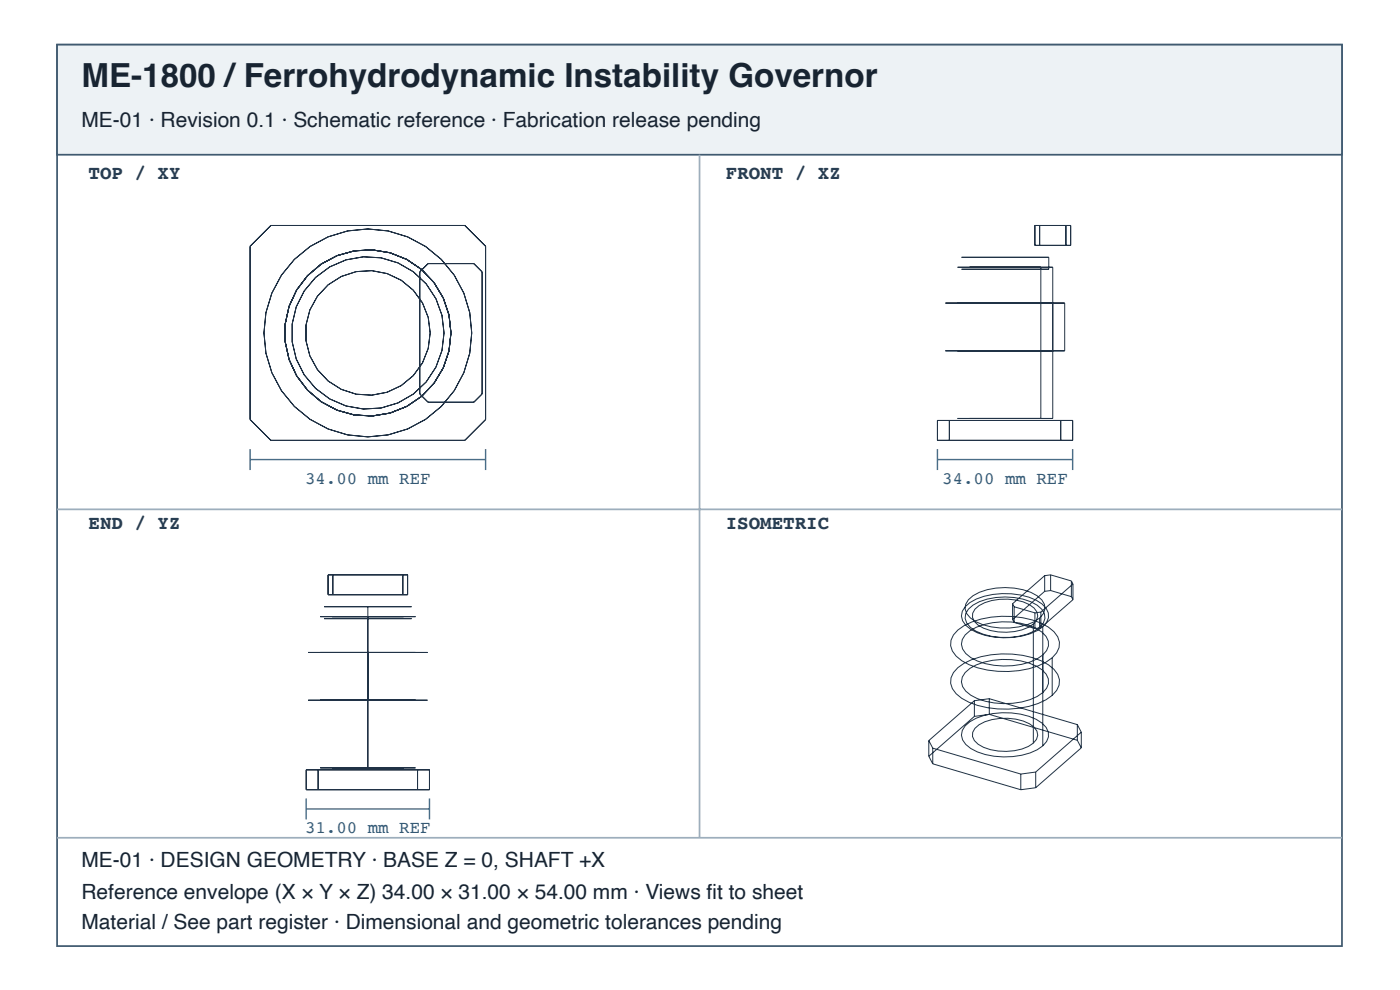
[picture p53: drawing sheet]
<svg xmlns="http://www.w3.org/2000/svg" width="297mm" height="210mm" viewBox="0 0 297 210" stroke-linecap="round" stroke-linejoin="round" font-family="sans-serif">
<defs><g id="words">
<text font-size="7" fill="#182431" x="17.3" y="18.4">ME-1800 /Ferrohydrodynamic Instability Governor</text>
<g font-size="4.4" fill="#182431">
<text x="17.3" y="26.9">ME-01 · Revision 0.1 · Schematic reference · Fabrication release pending</text>
<text x="17.3" y="183.9">ME-01 · DESIGN GEOMETRY · BASE Z = 0, SHAFT +X</text>
<text x="17.3" y="190.6">Reference envelope (X × Y × Z) 34.00 × 31.00 × 54.00 mm · Views fi t to sheet</text>
<text x="17.3" y="196.9">Material / See part register · Dimensional and geometric tolerances pending</text>
</g>
<g font-size="4.1" fill="#263d52">
<text x="18.8" y="38">TOP / XY</text>
<text x="154" y="38">FRONT / XZ</text>
<text x="18.8" y="112.1">END / YZ</text>
<text x="154" y="112.1">ISOMETRIC</text>
</g>
<g font-size="3.7" fill="#335b78">
<text x="64.7" y="102.6">34.00 mm REF</text>
<text x="199.9" y="102.6">34.00 mm REF</text>
<text x="64.7" y="176.7">31.00 mm REF</text>
</g>
</g></defs>
<path d="M12.1 9.5h272.6v191.1h-272.6z" fill="none" stroke="#405a70" stroke-width=".37"/>
<path d="M12.1 9.5h272.6v23.3h-272.6z" fill="#edf2f5"/>
<path d="M12.1 9.5h272.6v23.3h-272.6z" fill="none" stroke="#405a70" stroke-width=".37"/>
<path d="M148.4 32.8v144.8M12.1 108h272.6M12.1 177.6h272.6" fill="none" stroke="#9daebc" stroke-width=".37"/>
<g fill="none" stroke="#203246" stroke-width=".21">
<path d="M53.1 52.2l4.4-4.4h41.1l4.4 4.4v36.8l-4.4 4.4h-41.1l-4.4-4.4zM90.8 55.9h9.7l1.8 1.7v25.9l-1.8 1.8h-9.7l-1.7-1.8v-25.9zM203.2 56.7h20.1zM204 54.6h18.5zM204 57.1h18.5zM205.7 56.7h15.1zM219.5 47.8h7.6v4.2h-7.6zM220.6 47.8v4.2M220.8 56.7v32M222.5 54.6v2.5M223.3 56.7v32M226.1 47.8v4.2"/>
<path d="M200.6 64.3h25.3zM200.6 74.4h25.3zM203.2 64.3h20.1zM203.2 74.4h20.1zM225.9 64.3v10.1M198.9 89.1h28.7v4.3h-28.7zM201.4 89.1v4.3M203.2 88.7h20.1zM205.7 88.7h15.1zM225 89.1v4.3M65.4 138.3h25.3zM67.9 130.7h20.2z"/>
<path d="M67.9 138.3h20.2zM68.8 128.6h18.5zM68.8 131.2h18.5zM69.6 121.9h16.9v4.2h-16.9zM70.5 130.7h15.1zM70.6 121.9v4.2M78 128.6v34.2M85.5 121.9v4.2M203.2 133.6a16.9 16.9 0 0 1 11.6-2.9 14.7 14.7 0 0 1 8.8 3.2 3.5 3.5 0 0 1-.4 5.6 16.9 16.9 0 0 1-11.5 2.8 14.7 14.7 0 0 1-8.9-3.2 3.5 3.5 0 0 1 .4-5.5zM204.8 128.6a10.8 10.8 0 0 1 7.8-2.7 13.9 13.9 0 0 1 8.5 2.1 2.89 2.89 0 0 1 .1 4.9 14.5 14.5 0 0 1-12.2 1.8 7.1 7.1 0 0 1-4.8-3.1l-.2-1 .2-1zM204.8 134.6a10.8 10.8 0 0 1 7.8-2.8 13.9 13.9 0 0 1 8.5 2.2 2.89 2.89 0 0 1 .1 4.9 14.6 14.6 0 0 1-12.2 1.8 7.1 7.1 0 0 1-4.8-3.1l-.2-1 .2-1zM205.4 127.2a9.3 9.3 0 0 1 5.9-2.5 14.1 14.1 0 0 1 8.7 1.6 2.75 2.75 0 0 1 .6 4.7 13.6 13.6 0 0 1-12.1 1.5 4.9 4.9 0 0 1-3.7-3.4l.1-1z"/>
<path d="M205.4 129.2a9.3 9.3 0 0 1 5.9-2.5 14.1 14.1 0 0 1 8.7 1.6 2.75 2.75 0 0 1 .6 4.7 13.6 13.6 0 0 1-12.1 1.5 4.9 4.9 0 0 1-3.7-3.4l.1-1zM206.8 129.2a8.6 8.6 0 0 1 7-2.2 8.8 8.8 0 0 1 5.6 1.9 2.11 2.11 0 0 1-.2 3.4 11.3 11.3 0 0 1-11.7 .2 2.17 2.17 0 0 1-.7-3.3zM214.8 128v3.3M214.8 131.3l.4 .7M214.8 128l.4 .6M215.2 128.6v3.4M215.2 132l4.4 1.3M215.2 128.6l4.4 1.3M219.2 132.3v25.3M219.6 129.9v3.4M220.6 131v2M220.8 129.8v3.3"/>
<path d="M220.8 133.1l-1.2 .2M220.8 129.8l-1.2 .1M221.2 132.9v25.2M221.6 122v3.4M221.6 125.4l-6.8 5.9M221.6 122l-6.8 6M222.9 121.9v3.3M222.9 125.2l4.4 1.3M222.9 121.9l4.4 1.3M222.9 125.2l-1.3 .2M222.9 121.9l-1.3 .1M223.2 139.5v7.9"/>
<path d="M227.3 123.2v3.3M227.3 126.5l.3 .6M227.3 123.2l.3 .6M227.6 123.8v3.3M227.6 127.1l-6.8 6M227.6 123.8l-6.8 6M65.4 148.5h25.3zM67.9 148.5h20.2zM197 157v3.3M197 157l.9 1.6M197.9 158.6v3.3M197.9 158.6l18.7 5.5"/>
<path d="M203.2 141.5a16.9 16.9 0 0 1 11.6-2.8 14.7 14.7 0 0 1 8.8 3.2 3.5 3.5 0 0 1-.4 5.5 16.9 16.9 0 0 1-11.5 2.9 14.7 14.7 0 0 1-8.9-3.2 3.5 3.5 0 0 1 .4-5.6zM204.8 153.9a10.8 10.8 0 0 1 7.8-2.8 13.9 13.9 0 0 1 8.5 2.2 2.89 2.89 0 0 1 .1 4.8 14.5 14.5 0 0 1-12.2 1.9 7.1 7.1 0 0 1-4.8-3.1l-.2-1 .2-1zM204.8 142.6a10.8 10.8 0 0 1 7.8-2.8 13.9 13.9 0 0 1 8.5 2.2 2.89 2.89 0 0 1 .1 4.8 14.5 14.5 0 0 1-12.2 1.9 7.1 7.1 0 0 1-4.8-3.1l-.2-1 .2-1zM206.7 148.6v3.3M206.7 151.9l-9.7 8.4M206.7 148.6l-9.7 8.4M206.8 154.4a8.6 8.6 0 0 1 7-2.1 8.8 8.8 0 0 1 5.6 1.9 2.11 2.11 0 0 1-.2 3.4 11.3 11.3 0 0 1-11.7 .2 2.17 2.17 0 0 1-.7-3.4zM209.9 148.1v3.4M209.9 151.5l18.7 5.4M209.9 148.1l18.7 5.5M209.9 151.5l-3.2 .4M209.9 148.1l-3.2 .5"/>
<path d="M228.6 153.6v3.3M228.6 156.9l.8 1.7M228.6 153.6l.8 1.6M229.4 155.2v3.4M229.4 158.6l-9.7 8.4M229.4 155.2l-9.7 8.5M65 163.2h26.1v4.2h-26.1zM67.5 163.2v4.2M67.9 162.8h20.2zM70.5 162.8h15.1zM88.6 163.2v4.2M197 160.3l.9 1.6"/>
<path d="M197.9 161.9l18.7 5.5M216.6 164.1v3.3M219.7 163.7v3.3M219.7 167l-3.1 .4M219.7 163.7l-3.1 .4"/>
<circle cx="78" cy="70.6" r="13.2"/>
<circle cx="78" cy="70.6" r="17.6"/>
<circle cx="78" cy="70.6" r="22"/>
<circle cx="78" cy="70.6" r="16.2"/>
</g>
<path d="M53.1 95.2v4.5M53.1 97.4h49.9M103 95.2v4.5M198.9 97.4h28.7M198.9 95.2v4.5M227.6 95.2v4.5M65 169.3v4.4M65 171.5h26.1M91.1 169.3v4.4" fill="none" stroke="#466b86" stroke-width=".3"/>
<use href="#words"/>
</svg>
